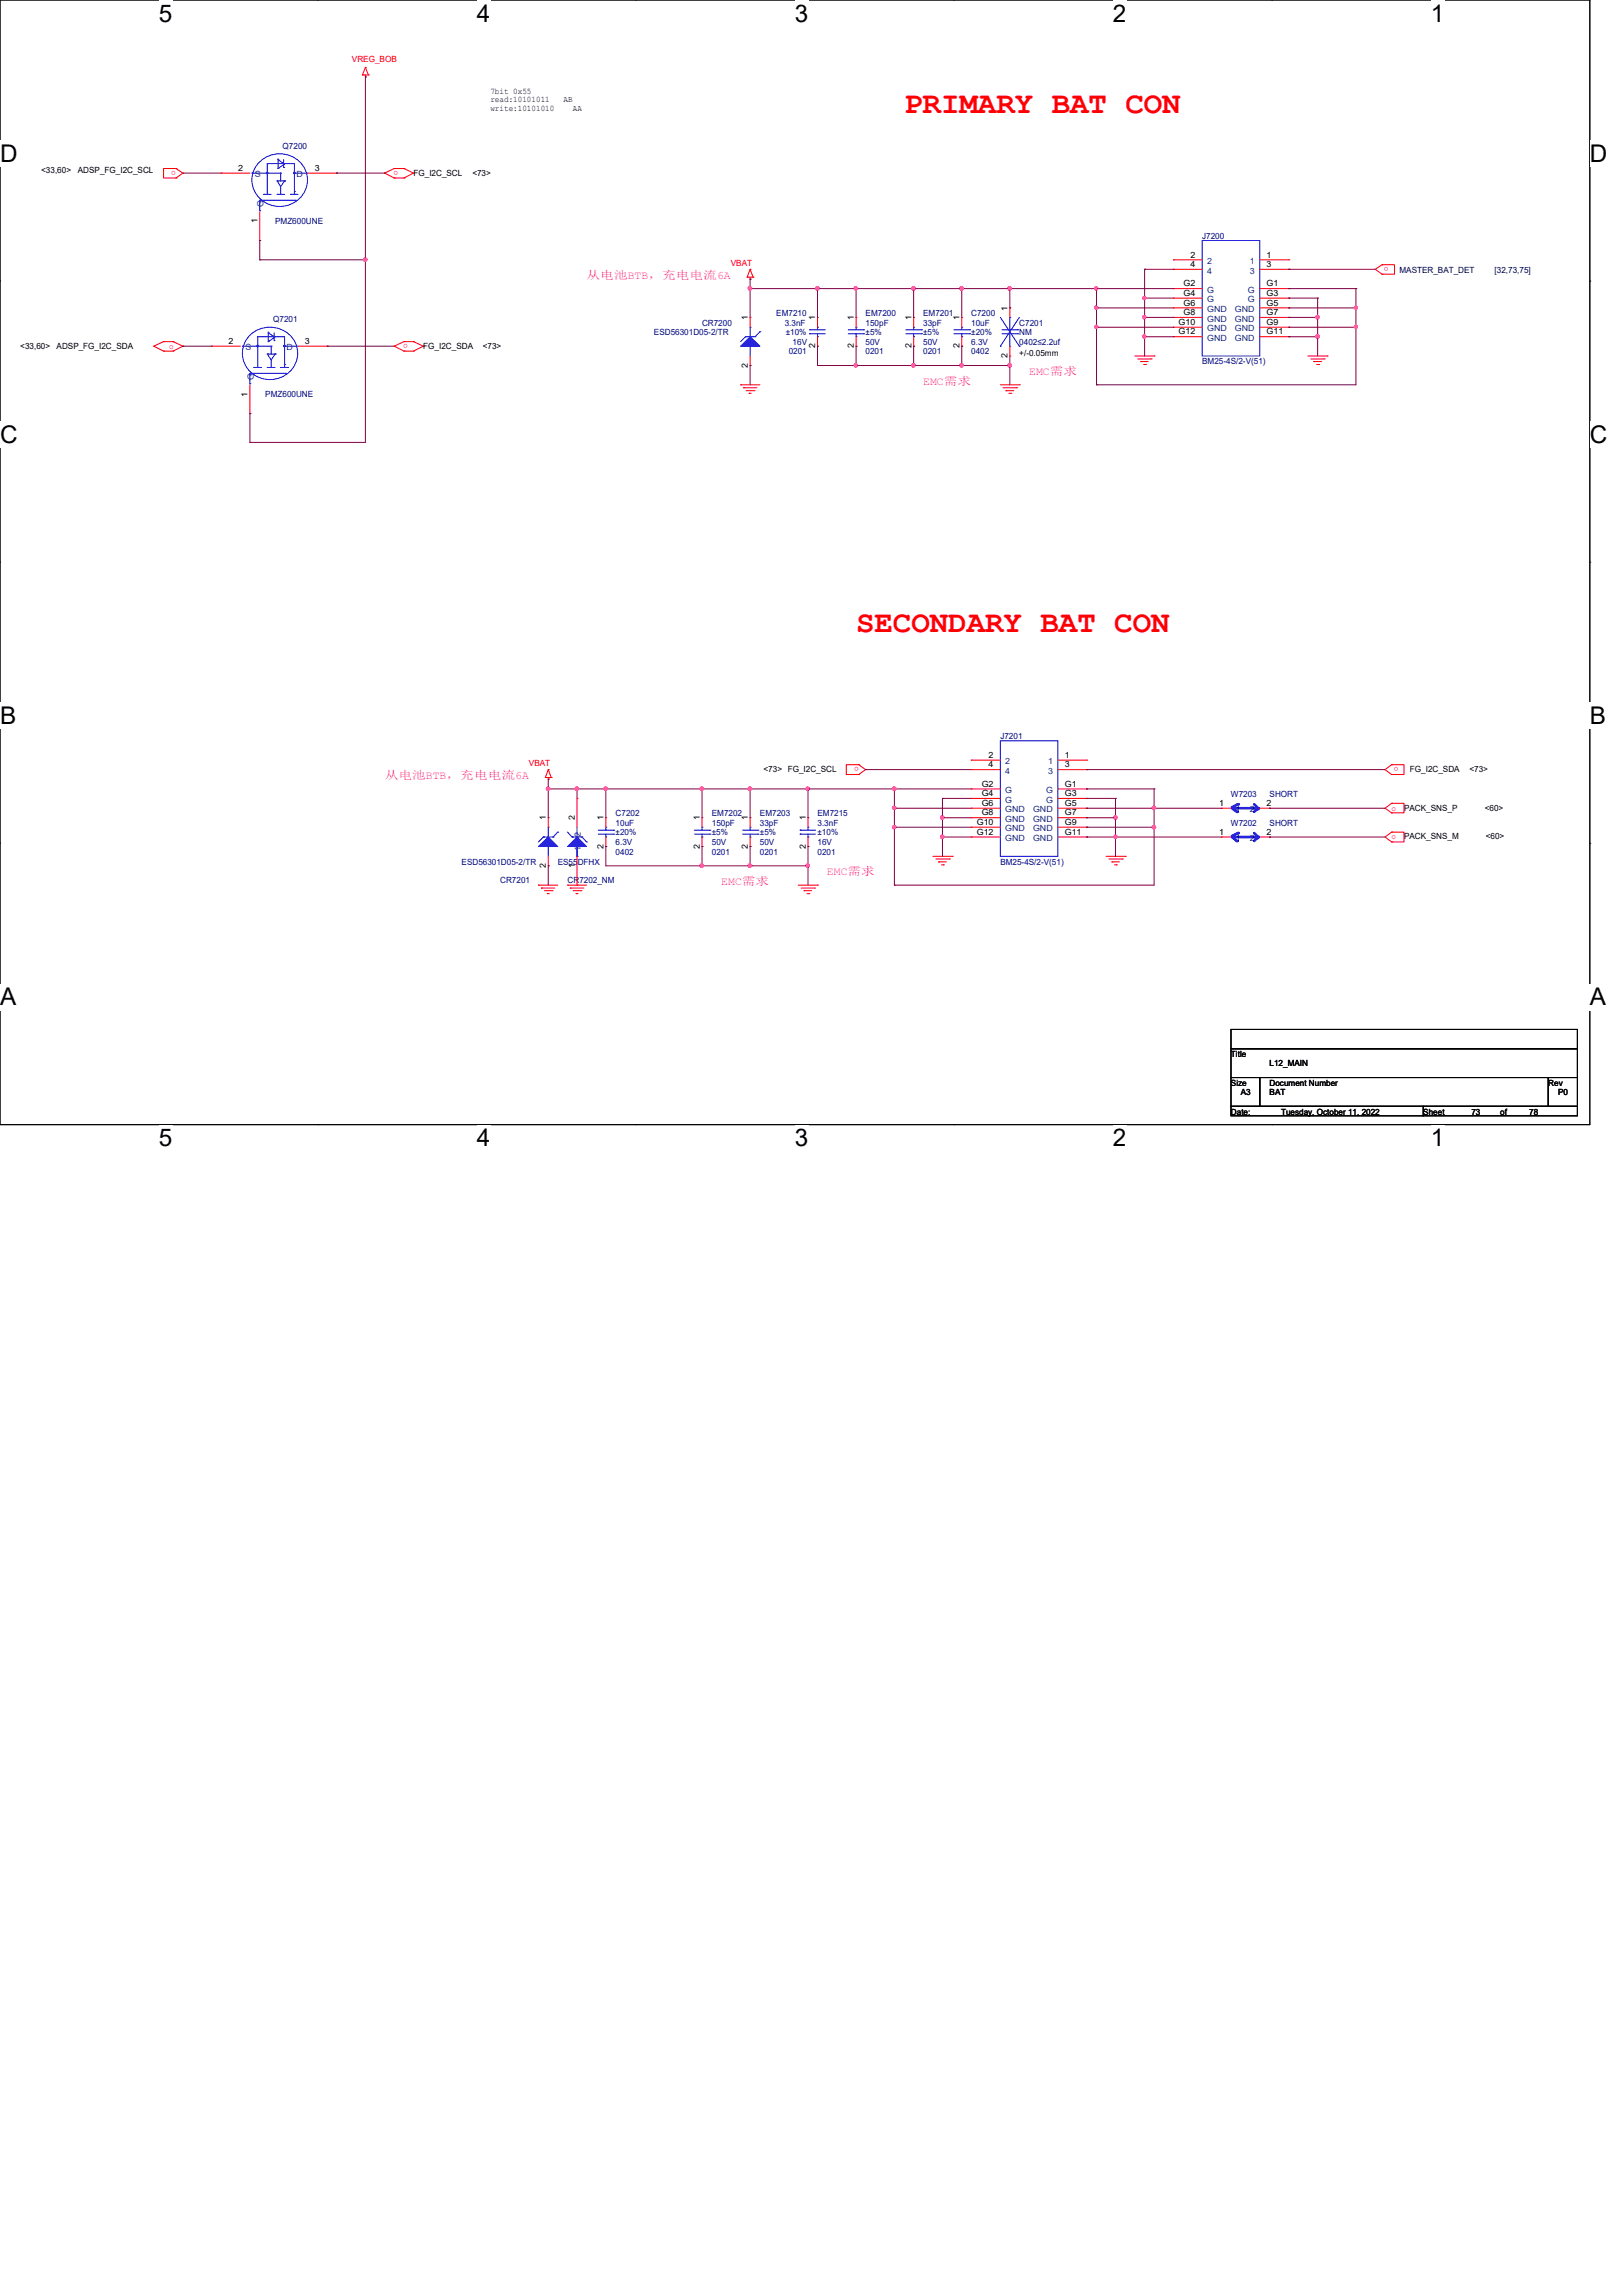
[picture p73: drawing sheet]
<svg xmlns="http://www.w3.org/2000/svg" width="210mm" height="297mm" viewBox="0 0 210 297" stroke-linecap="round" stroke-linejoin="round" font-family="sans-serif">
<defs><g id="words">
<g font-size="4" fill="#f00">
<text x="117" y="14.6">PRIMARY BAT CON</text>
<text x="110.8" y="81.7">SECONDARY BAT CON</text>
</g>
<g font-size="3.1">
<text x="20.6" y="2.8">5</text>
<text x="61.7" y="2.8">4</text>
<text x="102.9" y="2.8">3</text>
<text x="144" y="2.8">2</text>
<text x="185.2" y="2.8">1</text>
<text x="0" y="21">D</text>
<text x="205.7" y="21">D</text>
<text x="0" y="57.3">C</text>
<text x="205.7" y="57.3">C</text>
<text x="0" y="93.7">B</text>
<text x="205.7" y="93.7">B</text>
<text x="0" y="130">A</text>
<text x="205.7" y="130">A</text>
<text x="20.6" y="148.3">5</text>
<text x="61.7" y="148.3">4</text>
<text x="102.9" y="148.3">3</text>
<text x="144" y="148.3">2</text>
<text x="185.2" y="148.3">1</text>
</g>
<g font-size="1.5" fill="#f0f">
<text x="75.9" y="36.1">从预主BTB，充预预电6A</text>
<text x="119.5" y="49.8">EMC需需</text>
<text x="133.2" y="48.5">EMC需需</text>
<text x="49.8" y="100.8">从预主BTB，充预预电6A</text>
<text x="107" y="113.2">EMC需需</text>
<text x="93.3" y="114.5">EMC需需</text>
</g>
<g font-size="1.1" fill="#f00">
<text x="45.6" y="8">VREG_BOB</text>
<text x="22.8" y="22.1" transform="rotate(-180 22.8 22.1)">o</text>
<text x="51.5" y="22.1" transform="rotate(-180 51.5 22.1)">o</text>
<text x="94.6" y="34.4">VBAT</text>
<text x="179.7" y="34.5" transform="rotate(-180 179.7 34.5)">o</text>
<text x="21.9" y="45.1">o</text>
<text x="52.8" y="44.5" transform="rotate(-180 52.8 44.5)">o</text>
<text x="68.5" y="99.1">VBAT</text>
<text x="111.1" y="99.3" transform="rotate(-180 111.1 99.3)">o</text>
<text x="181" y="99.3" transform="rotate(-180 181 99.3)">o</text>
<text x="180.1" y="104.9">o</text>
<text x="180.1" y="108.6">o</text>
</g>
<g font-size="1.1">
<text x="63.5" y="12.1">7bit 0x55</text>
<text x="63.5" y="13.3">read:10101011</text>
<text x="63.5" y="14.4">write:10101010</text>
<text x="72.9" y="13.3">AB</text>
<text x="74.1" y="14.4">AA</text>
<text x="5.3" y="22.4">&lt;33,60&gt;</text>
<text x="10.1" y="22.4">ADSP_FG_I2C_SCL</text>
<text x="30.8" y="22.1">2</text>
<text x="40.7" y="22.1">3</text>
<text x="53.5" y="22.7">FG_I2C_SCL</text>
<text x="61.1" y="22.7">&lt;73&gt;</text>
<text x="33.3" y="28.9" transform="rotate(-90 33.3 28.9)">1</text>
<text x="154.1" y="33.3">2</text>
<text x="154.1" y="34.5">4</text>
<text x="163.9" y="33.3">1</text>
<text x="163.9" y="34.5">3</text>
<text x="96.8" y="41.4" transform="rotate(-90 96.8 41.4)">1</text>
<text x="105.5" y="41.4" transform="rotate(-90 105.5 41.4)">1</text>
<text x="110.5" y="41.4" transform="rotate(-90 110.5 41.4)">1</text>
<text x="117.9" y="41.4" transform="rotate(-90 117.9 41.4)">1</text>
<text x="124.2" y="41.4" transform="rotate(-90 124.2 41.4)">1</text>
<text x="130.4" y="40.2" transform="rotate(-90 130.4 40.2)">1</text>
<text x="153.2" y="37">G2</text>
<text x="153.2" y="38.3">G4</text>
<text x="153.2" y="39.5">G6</text>
<text x="153.2" y="40.8">G8</text>
<text x="163.9" y="39.5">G5</text>
<text x="163.9" y="40.8">G7</text>
<text x="163.9" y="37">G1</text>
<text x="163.9" y="38.3">G3</text>
<text x="2.6" y="45.1">&lt;33,60&gt;</text>
<text x="7.3" y="45.1">ADSP_FG_I2C_SDA</text>
<text x="29.6" y="44.5">2</text>
<text x="39.5" y="44.5">3</text>
<text x="54.8" y="45.1">FG_I2C_SDA</text>
<text x="62.5" y="45.1">&lt;73&gt;</text>
<text x="96.8" y="47.6" transform="rotate(-90 96.8 47.6)">2</text>
<text x="105.5" y="45.1" transform="rotate(-90 105.5 45.1)">2</text>
<text x="110.5" y="45.1" transform="rotate(-90 110.5 45.1)">2</text>
<text x="117.9" y="45.1" transform="rotate(-90 117.9 45.1)">2</text>
<text x="124.2" y="45.1" transform="rotate(-90 124.2 45.1)">2</text>
<text x="130.4" y="46.3" transform="rotate(-90 130.4 46.3)">2</text>
<text x="131.9" y="46.1">+/-0.05mm</text>
<text x="152.5" y="42">G10</text>
<text x="152.5" y="43.3">G12</text>
<text x="163.9" y="42">G9</text>
<text x="163.9" y="43.3">G11</text>
<text x="32" y="51.3" transform="rotate(-90 32 51.3)">1</text>
<text x="98.8" y="99.9">&lt;73&gt; FG_I2C_SCL</text>
<text x="127" y="101.8">G2</text>
<text x="127.9" y="98">2</text>
<text x="127.9" y="99.3">4</text>
<text x="137.8" y="101.8">G1</text>
<text x="137.8" y="98">1</text>
<text x="137.8" y="99.3">3</text>
<text x="182.5" y="99.9">FG_I2C_SDA</text>
<text x="190.2" y="99.9">&lt;73&gt;</text>
<text x="70.7" y="106.1" transform="rotate(-90 70.7 106.1)">1</text>
<text x="74.4" y="106.1" transform="rotate(-90 74.4 106.1)">2</text>
<text x="78.1" y="106.1" transform="rotate(-90 78.1 106.1)">1</text>
<text x="90.6" y="106.1" transform="rotate(-90 90.6 106.1)">1</text>
<text x="96.8" y="106.1" transform="rotate(-90 96.8 106.1)">1</text>
<text x="104.3" y="106.1" transform="rotate(-90 104.3 106.1)">1</text>
<text x="126.4" y="106.7">G10</text>
<text x="126.4" y="108">G12</text>
<text x="127" y="103">G4</text>
<text x="127" y="104.3">G6</text>
<text x="127" y="105.5">G8</text>
<text x="137.8" y="103">G3</text>
<text x="137.8" y="104.3">G5</text>
<text x="137.8" y="105.5">G7</text>
<text x="137.8" y="106.7">G9</text>
<text x="137.8" y="108">G11</text>
<text x="157.8" y="104.3">1</text>
<text x="157.8" y="108">1</text>
<text x="163.9" y="104.3">2</text>
<text x="163.9" y="108">2</text>
<text x="181.7" y="104.9">PACK_SNS_P</text>
<text x="192.2" y="104.9">&lt;60&gt;</text>
<text x="70.7" y="112.3" transform="rotate(-90 70.7 112.3)">2</text>
<text x="74.4" y="112.3" transform="rotate(-90 74.4 112.3)">1</text>
<text x="78.1" y="109.8" transform="rotate(-90 78.1 109.8)">2</text>
<text x="90.6" y="109.8" transform="rotate(-90 90.6 109.8)">2</text>
<text x="96.8" y="109.8" transform="rotate(-90 96.8 109.8)">2</text>
<text x="104.3" y="109.8" transform="rotate(-90 104.3 109.8)">2</text>
<text x="181.7" y="108.6">PACK_SNS_M</text>
<text x="192.3" y="108.6">&lt;60&gt;</text>
<text x="159.3" y="136.7">Title</text>
<text x="164.3" y="138">L12_MAIN</text>
<text x="159.3" y="140.5">Size</text>
<text x="160.6" y="141.7">A3</text>
<text x="164.3" y="140.5">Document Number</text>
<text x="164.3" y="141.7">BAT</text>
<text x="200.4" y="140.5">Rev</text>
<text x="201.6" y="141.7">P0</text>
<text x="159.3" y="144.2">Date:</text>
<text x="165.8" y="144.2">Tuesday, October 11, 2022</text>
<text x="184.2" y="144.2">Sheet</text>
<text x="190.4" y="144.2">73</text>
<text x="194.1" y="144.2">of</text>
<text x="197.9" y="144.2">78</text>
</g>
<g font-size="1.1" fill="#004080">
<text x="33" y="22.9">S</text>
<text x="38.4" y="22.9">D</text>
<text x="34.1" y="26.8" transform="rotate(-90 34.1 26.8)">G</text>
<text x="156.2" y="34.2">2</text>
<text x="156.2" y="35.4">4</text>
<text x="161.8" y="34.2">1</text>
<text x="161.8" y="35.4">3</text>
<text x="156.2" y="37.9">G</text>
<text x="156.2" y="39.1">G</text>
<text x="156.2" y="40.4">GND</text>
<text x="156.2" y="41.6">GND</text>
<text x="159.8" y="40.4">GND</text>
<text x="159.8" y="41.6">GND</text>
<text x="161.5" y="37.9">G</text>
<text x="161.5" y="39.1">G</text>
<text x="31.7" y="45.3">S</text>
<text x="37.1" y="45.3">D</text>
<text x="156.2" y="42.9">GND</text>
<text x="156.2" y="44.1">GND</text>
<text x="159.8" y="42.9">GND</text>
<text x="159.8" y="44.1">GND</text>
<text x="32.9" y="49.1" transform="rotate(-90 32.9 49.1)">G</text>
<text x="130.1" y="98.9">2</text>
<text x="130.1" y="100.1">4</text>
<text x="135.6" y="98.9">1</text>
<text x="135.6" y="100.1">3</text>
<text x="130.1" y="102.6">G</text>
<text x="130.1" y="103.8">G</text>
<text x="130.1" y="105.1">GND</text>
<text x="130.1" y="106.3">GND</text>
<text x="130.1" y="107.6">GND</text>
<text x="133.7" y="105.1">GND</text>
<text x="133.7" y="106.3">GND</text>
<text x="133.7" y="107.6">GND</text>
<text x="135.4" y="102.6">G</text>
<text x="135.4" y="103.8">G</text>
<text x="159.9" y="105.1">1</text>
<text x="161.8" y="105.1">2</text>
<text x="75.2" y="110.2" transform="rotate(-90 75.2 110.2)">1</text>
<text x="75.2" y="108.3" transform="rotate(-90 75.2 108.3)">2</text>
<text x="130.1" y="108.8">GND</text>
<text x="133.7" y="108.8">GND</text>
<text x="159.9" y="108.8">1</text>
<text x="161.8" y="108.8">2</text>
</g>
<g font-size="1.1" fill="#000080">
<text x="36.6" y="19.2">Q7200</text>
<text x="35.6" y="29">PMZ600UNE</text>
<text x="155.6" y="30.9">J7200</text>
<text x="35.3" y="41.6">Q7201</text>
<text x="100.5" y="40.9">EM7210</text>
<text x="112" y="40.9">EM7200</text>
<text x="119.5" y="40.9">EM7201</text>
<text x="125.7" y="40.9">C7200</text>
<text x="84.6" y="43.4">ESD56301D05-2/TR</text>
<text x="90.8" y="42.1">CR7200</text>
<text x="101.6" y="42.1">3.3nF</text>
<text x="101.7" y="43.4">±10%</text>
<text x="102.1" y="45.8">0201</text>
<text x="102.6" y="44.6">16V</text>
<text x="112" y="42.1">150pF</text>
<text x="112" y="45.8">0201</text>
<text x="112" y="44.6">50V</text>
<text x="112" y="43.4">±5%</text>
<text x="119.5" y="42.1">33pF</text>
<text x="119.5" y="45.8">0201</text>
<text x="119.5" y="44.6">50V</text>
<text x="119.5" y="43.4">±5%</text>
<text x="125.7" y="42.1">10uF</text>
<text x="125.7" y="45.8">0402</text>
<text x="125.7" y="44.6">6.3V</text>
<text x="125.7" y="43.4">±20%</text>
<text x="131.9" y="42.1">C7201</text>
<text x="131.9" y="43.4">NM</text>
<text x="131.9" y="44.6">0402≤2.2uf</text>
<text x="155.6" y="47.1">BM25-4S/2-V(51)</text>
<text x="34.3" y="51.4">PMZ600UNE</text>
<text x="129.5" y="95.6">J7201</text>
<text x="79.7" y="105.6">C7202</text>
<text x="79.7" y="106.8">10uF</text>
<text x="92.1" y="105.6">EM7202</text>
<text x="92.1" y="106.8">150pF</text>
<text x="98.3" y="105.6">EM7203</text>
<text x="98.3" y="106.8">33pF</text>
<text x="105.8" y="105.6">EM7215</text>
<text x="105.8" y="106.8">3.3nF</text>
<text x="159.3" y="103.1">W7203</text>
<text x="159.3" y="106.8">W7202</text>
<text x="164.3" y="103.1">SHORT</text>
<text x="164.3" y="106.8">SHORT</text>
<text x="59.7" y="111.8">ESD56301D05-2/TR</text>
<text x="72.2" y="111.8">ES55DFHX</text>
<text x="79.7" y="110.6">0402</text>
<text x="79.7" y="109.3">6.3V</text>
<text x="79.7" y="108.1">±20%</text>
<text x="92.1" y="110.6">0201</text>
<text x="92.1" y="109.3">50V</text>
<text x="92.1" y="108.1">±5%</text>
<text x="98.3" y="110.6">0201</text>
<text x="98.3" y="109.3">50V</text>
<text x="98.3" y="108.1">±5%</text>
<text x="105.8" y="110.6">0201</text>
<text x="105.8" y="109.3">16V</text>
<text x="105.8" y="108.1">±10%</text>
<text x="129.5" y="111.8">BM25-4S/2-V(51)</text>
<text x="64.7" y="114.3">CR7201</text>
<text x="73.4" y="114.3">CR7202_NM</text>
</g>
<g font-size="1.1" fill="#000040">
<text x="181.1" y="35.3">MASTER_BAT_DET</text>
<text x="193.4" y="35.3">[32,73,75]</text>
</g>
</g></defs>
<path d="M0 0h205.7v145.5h-205.7z" fill="none" stroke="#000" stroke-width=".13"/>
<g fill="#fff">
<path d="M20.6 0h1.7v3.5h-1.7z"/>
<path d="M20.6 145.5h1.7v3.5h-1.7z"/>
</g>
<path d="M41.1 0h.1M41.1 145.5h.1" fill="none" stroke="#000" stroke-width=".13"/>
<g fill="#fff">
<path d="M61.7 0h1.8v3.5h-1.8z"/>
<path d="M61.7 145.5h1.8v3.5h-1.8z"/>
</g>
<path d="M82.3 0h.1M82.3 145.5h.1" fill="none" stroke="#000" stroke-width=".13"/>
<g fill="#fff">
<path d="M102.9 0h1.7v3.5h-1.7z"/>
<path d="M102.9 145.5h1.7v3.5h-1.7z"/>
</g>
<path d="M123.4 0h.1M123.4 145.5h.1" fill="none" stroke="#000" stroke-width=".13"/>
<g fill="#fff">
<path d="M144 0h1.8v3.5h-1.8z"/>
<path d="M144 145.5h1.8v3.5h-1.8z"/>
</g>
<path d="M164.6 0h.1M164.6 145.5h.1" fill="none" stroke="#000" stroke-width=".13"/>
<g fill="#fff">
<path d="M185.2 0h1.7v3.5h-1.7z"/>
<path d="M185.2 145.5h1.7v3.5h-1.7z"/>
<path d="M0 18.2h2.2v3.4h-2.2z"/>
<path d="M205.7 18.2h2.3v3.4h-2.3z"/>
<path d="M0 54.5h2.2v3.5h-2.2z"/>
<path d="M205.7 54.5h2.3v3.5h-2.3z"/>
</g>
<path d="M0 36.4h.1M205.7 36.4h.1" fill="none" stroke="#000" stroke-width=".13"/>
<g fill="#fff">
<path d="M0 90.9h2.1v3.5h-2.1z"/>
<path d="M205.7 90.9h2.1v3.5h-2.1z"/>
</g>
<path d="M0 72.7h.1M205.7 72.7h.1" fill="none" stroke="#000" stroke-width=".13"/>
<g fill="#fff">
<path d="M0 127.3h2.1v3.4h-2.1z"/>
<path d="M205.7 127.3h2.1v3.4h-2.1z"/>
</g>
<path d="M0 109.1h.1M205.7 109.1h.1M159.3 133.2h44.8v2.5h-44.8zM159.3 135.7h44.8v3.7h-44.8zM159.3 139.4h3.7v3.7h-3.7zM163 139.4h37.4v3.7h-37.4zM200.4 139.4h3.7v3.7h-3.7zM159.3 143.1h24.9v1.3h-24.9zM184.2 143.1h19.9v1.3h-19.9z" fill="none" stroke="#000" stroke-width=".13"/>
<g fill="none" stroke="#f00" stroke-width=".13">
<path d="M46.9 9.7h.1M46.9 9.7h.8M47.3 8.7l-.4 1M47.3 9.9h.1M47.3 8.7h.1M47.3 9.7v.2M47.3 8.7l.4 1M47.7 9.7h.1M22.8 23h.1M22.8 21.8h.1M22.8 21.8h-1.6v1.2h1.6M22.8 21.8l.9 .6-.9 .6"/>
<path d="M49.8 22.4h.1M49.8 22.4l1.2 .6M51 23h.1M51 21.8h.1M51 23h1.3M51 21.8l-1.2 .6M51 21.8h1.3M52.3 21.8l1.2 .6M52.3 23h.1M52.3 21.8h.1M53.5 22.4h.1M53.5 22.4l-1.2 .6"/>
<path d="M96.7 35.9h.1M96.7 35.9h.8M97.1 34.8l-.4 1.1M97.1 36.1h.1M97.1 34.8h.1M97.1 35.9v.2M97.1 34.8l.4 1.1M97.5 35.9h.1M130.7 39.8h.1M130.7 39.8v1.3M178.9 34.2l-.9 .6 .9 .7M178.9 35.5h.1"/>
<path d="M178.9 34.2h.1M178.9 34.2h1.6v1.3h-1.6M19.9 44.8h.1M19.9 44.8l1.3 .6M21.2 44.2h1.2M21.2 44.2h.1M21.2 45.4h.1M21.2 44.2l-1.3 .6M21.2 45.4h1.2M22.4 44.2h.1M22.4 45.4h.1M22.4 44.2l1.3 .6"/>
<path d="M23.7 44.8l-1.3 .6M23.7 44.8h.1M51 44.8h.1M51 44.8l1.3 .6M52.3 44.2h1.2M52.3 45.4h.1M52.3 44.2h.1M52.3 45.4h1.2M52.3 44.2l-1.3 .6M53.5 45.4h.1M53.5 44.2h.1M53.5 44.2l1.3 .6"/>
<path d="M54.8 44.8l-1.3 .6M54.8 44.8h.1M95.8 49.8h2.5M95.8 49.8h.1M96.2 50.2h.1M96.2 50.2h1.8M96.6 50.5h1M96.9 50.9h.1M96.9 50.9h.3M97.6 50.5h.1M124.5 41.1h.1M124.5 44.8h.1"/>
<path d="M124.5 41.1v1.2M124.5 43.6v1.2M129.5 49.8h2.4M129.8 50.2h1.8M130.2 50.5h.1M130.2 50.5h1M130.6 50.9h.2M130.7 46.1h.1M130.7 44.8v1.3M130.8 50.9h.1M131.6 50.2h.1M131.9 49.8h.1"/>
<path d="M146.9 46.1h2.5M147.2 46.4h1.8M147.6 46.8h1M147.6 46.8h.1M148 47.2h.3M148.3 47.2h.1M149 46.4h.1M149.4 46.1h.1M169.2 46.1h2.5M169.6 46.4h1.8M170 46.8h.1M170 46.8h1"/>
<path d="M170.4 47.2h.2M170.6 47.2h.1M171.4 46.4h.1M171.7 46.1h.1M71 99.6l-.4 1M71 99.6h.1M71 99.6l.3 1M111.1 98.9l.9 .7-.9 .6M111.1 98.9h.1M111.1 98.9h-1.6v1.3h1.6M125.7 98.3h3.8M125.7 99.6h3.8"/>
<path d="M125.7 98.3h.1M125.7 99.6h.1M136.9 98.3h3.7M136.9 99.6h3.7M140.6 98.3h.1M140.6 99.6h.1M180.1 98.9h.1M180.1 98.9h1.6v1.3h-1.6M180.1 98.9l-.9 .7 .9 .6M69.7 114.5h.1M69.7 114.5h2.5M70.1 114.9h1.7"/>
<path d="M70.1 114.9h.1M70.4 115.2h1.1M70.6 100.6h.1M70.6 100.6h.7M70.8 115.6h.1M70.8 115.6h.3M71 100.8h.1M71 100.6v.2M71.3 100.6h.1M71.5 115.2h.1M73.4 114.5h2.5M73.4 114.5h.1"/>
<path d="M73.8 114.9h.1M73.8 114.9h1.8M74.2 115.2h1M74.5 115.6h.1M74.5 115.6h.3M75.2 115.2h.1M103.3 114.5h2.5M103.7 114.9h1.7M104.1 115.2h.1M104.1 115.2h.9M104.4 115.6h.3M104.6 105.8h.1"/>
<path d="M104.6 109.5h.1M104.6 105.8v1.2M104.6 108.3v1.2M104.7 115.6h.1M105.4 114.9h.1M105.8 114.5h.1M111.1 100.2h.1M120.7 110.8h2.5M121.1 111.1h1.8M121.5 111.5h.1M121.5 111.5h1M121.8 111.9h.3"/>
<path d="M122.1 111.9h.1M122.9 111.1h.1M123.2 110.8h.1M125.7 102.1h3.8M125.7 103.3h3.8M125.7 104.6h3.8M125.7 105.8h3.8M125.7 107h3.8M125.7 108.3h3.8M125.7 102.1h.1M125.7 103.3h.1M125.7 104.6h.1"/>
<path d="M125.7 105.8h.1M125.7 107h.1M125.7 108.3h.1M136.9 102.1h3.7M136.9 103.3h3.7M136.9 104.6h3.7M136.9 105.8h3.7M136.9 107h3.7M136.9 108.3h3.7M140.6 102.1h.1M140.6 103.3h.1M140.6 104.6h.1"/>
<path d="M140.6 105.8h.1M140.6 107h.1M140.6 108.3h.1M143.1 110.8h2.5M143.5 111.1h1.7M143.9 111.5h1M143.9 111.5h.1M144.2 111.9h.3M144.5 111.9h.1M145.2 111.1h.1M145.6 110.8h.1M180.1 107.7h.1"/>
<path d="M180.1 108.9h.1M180.1 107.7h1.6v1.2h-1.6M180.1 103.9h.1M180.1 105.2h.1M180.1 103.9h1.6v1.3h-1.6M180.1 100.2h.1M180.1 107.7l-.9 .6 .9 .6M180.1 103.9l-.9 .7 .9 .6"/>
</g>
<g fill="none" stroke="#00f" stroke-width=".13">
<path d="M31.4 44.8h3.7M31.4 44.8h.1M32.3 48.4h.1M32.3 48.3h.1M32.3 49.7h.1M32.3 48.3v1.4M32.3 48.3h4.7M32.4 43.3a3.6 3.6 0 0 1 3.8-.7 3.6 3.6 0 0 1 2.3 3.1 3.6 3.6 0 0 1-3.6 3.4 3.6 3.6 0 0 1-3.5-3.4 3.3 3.3 0 0 1 1-2.4zM32.9 47.5h.1M32.9 47.5h1M33.4 43.6h3.4v3.9M33.4 47.5h.1"/>
<path d="M33.4 43.6h.1M33.4 43.6v3.9M34.6 45.8l.5 .8M34.6 47.5h1M34.6 47.5h.1M34.6 45.8h.1M34.6 45.8h1M34.7 43.1l.8 .5M34.7 43.1h.1M34.7 44.2h.1M34.7 42.9v1.3M35.1 47.5h.1"/>
<path d="M35.1 44.8h.1M35.1 44.8v1M35.1 46.6v.9M35.5 43.7h.1M35.5 44.1h.1M35.5 43.1v1M35.5 43.7l-.8 .5M35.6 45.8l-.5 .8M35.6 45.8h.1M36.3 47.5h1M36.3 47.5h.1M36.8 47.5h.1"/>
<path d="M36.8 47.2h.1M36.8 44.8h.1M36.8 44.8h1.8M37 48.3h.1M123.4 42.7h2.1M123.4 43.2h2.1M124.5 42.3h.1M124.5 43.6h.1M124.5 42.3v.4M124.5 43.2v.4M125.5 42.7h.1M125.5 43.2h.1"/>
<path d="M129.5 44.8h.1M129.5 41.1l2.4 3.7M129.7 42.7h2M129.7 43.2h2M130.7 41.1h.1M130.7 44.8h.1M130.7 41.1v1.6M130.7 43.2v1.6M131.7 42.7h.1M131.7 43.2h.1M131.9 44.8h.1M131.9 41.1l-2.4 3.7"/>
<path d="M129.5 95.8h7.4v15h-7.4zM103.5 107.4h.1M103.5 107.9h.1M103.5 107.4h2M103.5 107.9h2M104.6 107h.1M104.6 108.3h.1M104.6 107v.4M104.6 107.9v.4"/>
</g>
<path d="M36.7 44.7h.2v.1h-.2z" fill-rule="evenodd" fill="#00f"/>
<path d="M36.7 44.7h.2v.1h-.2z" fill="none" stroke="#00f" stroke-width=".13"/>
<path d="M33.3 44.7h.1v.1h-.1z" fill-rule="evenodd" fill="#00f"/>
<path d="M33.3 44.7h.1v.1h-.1z" fill="none" stroke="#00f" stroke-width=".13"/>
<path d="M27.4 44.8h3.7M27.4 44.8h.1M32.3 53.5h.1M32.3 49.8v3.7M38.6 44.8h3.7M42.3 44.8h.1" fill="none" stroke="#f00" stroke-width=".13"/>
<path d="M69.7 109.5l1.3-1.2 1.2 1.2z" fill="#00f"/>
<g fill="none" stroke="#00f" stroke-width=".13">
<path d="M32.6 22.4h3.7M32.6 22.4h.1M33.6 26h.1M33.6 25.9h.1M33.6 27.3h.1M33.6 25.9v1.4M33.6 25.9h4.6M33.6 20.9a3.6 3.6 0 0 1 3.9-.8 3.6 3.6 0 0 1 2.3 3.2 3.6 3.6 0 0 1-3.9 3.4 3.6 3.6 0 0 1-3.2-4.1l.2-.6 .3-.6zM34.1 25.1h1M34.1 25.1h.1M34.6 21.2h3.5v3.9M34.6 25.1h.1"/>
<path d="M34.6 21.2h.1M34.6 21.2v3.9M35.9 25.1h.9M35.9 23.4l.4 .7M35.9 25.1h.1M35.9 23.4h.1M35.9 23.4h.9M36 20.7h.1M36 21.8h.1M36 20.5v1.3M36 20.7l.7 .5M36.3 25.1h.1"/>
<path d="M36.3 22.4h.1M36.3 22.4v1M36.3 24.1v1M36.7 21.3l-.7 .5M36.7 21.3h.1M36.7 21.7h.1M36.7 20.7v1M36.8 23.4h.1M36.8 23.4l-.5 .7M37.6 25.1h.1M37.6 25.1h1M38.1 22.4h1.7"/>
<path d="M38.1 25.1h.1M38.1 24.8h.1M38.1 22.4h.1M38.2 25.9h.1M155.6 31.1h7.4v15h-7.4zM109.8 42.7h2M109.8 43.2h2M110.8 42.3h.1M110.8 43.6h.1M110.8 42.3v.4M110.8 43.2v.4M111.8 42.7h.1"/>
<path d="M111.8 43.2h.1M69.7 109.5l1.3-1.2 1.2 1.2zM70.3 108.3l-.6 .6M70.3 108.3h.1M70.3 108.3h1.3M71 109.5h.1M71 107h.1M71 107v1.3M71 109.5v1.3M71.6 108.3h.1M72.2 107.7h.1M72.2 107.7l-.6 .6"/>
<path d="M77.4 107.4h2M77.4 107.9h2M78.4 107h.1M78.4 108.3h.1M78.4 107v.4M78.4 107.9v.4M79.4 107.4h.1M79.4 107.9h.1M89.9 107.4h2M89.9 107.9h2M90.8 107h.1M90.8 108.3h.1"/>
<path d="M90.8 107v.4M90.8 107.9v.4M91.9 107.4h.1M91.9 107.9h.1"/>
</g>
<g fill="none" stroke="#f00" stroke-width=".13">
<path d="M151.8 33.6h3.8M151.8 34.8h3.8M151.8 37.3h3.8M151.8 38.6h3.8M151.8 39.8h3.8M151.8 33.6h.1M151.8 34.8h.1M151.8 37.3h.1M151.8 38.6h.1M151.8 39.8h.1M163 33.6h3.8M163 34.8h3.8"/>
<path d="M163 37.3h3.8M163 38.6h3.8M163 39.8h3.8M166.8 33.6h.1M166.8 34.8h.1M166.8 37.3h.1M166.8 38.6h.1M166.8 39.8h.1M110.8 41.1h.1M110.8 44.8h.1M110.8 41.1v1.2M110.8 43.6v1.2"/>
<path d="M151.8 41.1h3.8M151.8 42.3h3.8M151.8 43.6h3.8M151.8 41.1h.1M151.8 42.3h.1M151.8 43.6h.1M163 41.1h3.8M163 42.3h3.8M163 43.6h3.8M166.8 41.1h.1M166.8 42.3h.1M166.8 43.6h.1"/>
<path d="M71 112h.1M71 105.8h.1M71 105.8v1.2M71 110.8v1.2M78.4 105.8h.1M78.4 109.5h.1M78.4 105.8v1.2M78.4 108.3v1.2M90.8 105.8h.1M90.8 109.5h.1M90.8 105.8v1.2M90.8 108.3v1.2"/>
</g>
<path d="M38 22.3h.1v.1h-.1z" fill-rule="evenodd" fill="#00f"/>
<path d="M38 22.3h.1v.1h-.1z" fill="none" stroke="#00f" stroke-width=".13"/>
<path d="M34.5 22.3h.1v.1h-.1z" fill-rule="evenodd" fill="#00f"/>
<g fill="none" stroke="#00f" stroke-width=".13">
<path d="M34.5 22.3h.1v.1h-.1zM104.8 42.7h2M104.8 43.2h2M104.8 42.7h.1M104.8 43.2h.1M105.8 42.3h.1M105.8 43.6h.1M105.8 42.3v.4M105.8 43.2v.4M117.2 42.7h2.1M117.2 43.2h2.1M118.2 42.3h.1"/>
<path d="M118.2 43.6h.1M118.2 42.3v.4M118.2 43.2v.4M119.3 42.7h.1M119.3 43.2h.1M96.1 107.4h2M96.1 107.9h2M97.1 107h.1M97.1 108.3h.1M97.1 107v.4M97.1 107.9v.4M98.1 107.4h.1"/>
<path d="M98.1 107.9h.1"/>
</g>
<g fill="none" stroke="#f00" stroke-width=".13">
<path d="M28.6 22.4h.1M28.6 22.4h3.7M33.6 31.1h.1M33.6 27.4v3.7M39.8 22.4h3.8M43.6 22.4h.1M105.8 41.1h.1M105.8 44.8h.1M105.8 41.1v1.2M105.8 43.6v1.2M118.2 41.1h.1M118.2 44.8h.1"/>
<path d="M118.2 41.1v1.2M118.2 43.6v1.2M97.1 105.8h.1M97.1 109.5h.1M97.1 105.8v1.2M97.1 108.3v1.2"/>
</g>
<path d="M162.7 104.7l-.4 .3" fill="none" stroke="#00f" stroke-width=".34"/>
<circle cx="162.7" cy="104.7" r=".17" fill="#00f"/>
<path d="M162.3 104.1l.5 .5" fill="none" stroke="#00f" stroke-width=".34"/>
<circle cx="162.8" cy="104.6" r=".17" fill="#00f"/>
<path d="M159.7 104.6h2.7" fill="none" stroke="#00f" stroke-width=".34"/>
<circle cx="162.4" cy="104.6" r=".17" fill="#00f"/>
<path d="M159.4 104.6l.7 .4" fill="none" stroke="#00f" stroke-width=".34"/>
<circle cx="160.1" cy="105" r=".17" fill="#00f"/>
<path d="M160.2 104.1l-.8 .3" fill="none" stroke="#00f" stroke-width=".34"/>
<circle cx="160.2" cy="104.1" r=".17" fill="#00f"/>
<path d="M158.1 104.6h.1M158.1 104.6h1.2M163 104.6h1.3M164.3 104.6h.1" fill="none" stroke="#f00" stroke-width=".13"/>
<path d="M74.7 108.3l1.2 1.2h-2.5z" fill="#00f"/>
<path d="M73.4 107.7l.6 .6M74 108.3h.1M74 108.3h1.3M74.7 108.3h.1M74.7 110.8h.1M74.7 107v1.3M74.7 109.5v1.3M74.7 108.3l1.2 1.2h-2.5zM75.3 108.3h.1M75.3 108.3l.6 .6M75.9 108.9h.1" fill="none" stroke="#00f" stroke-width=".13"/>
<path d="M74.7 103.3h.1M74.7 114.5h.1M74.7 103.3v3.7M74.7 110.8v3.7" fill="none" stroke="#f00" stroke-width=".13"/>
<path d="M162.7 108.4l-.4 .4" fill="none" stroke="#00f" stroke-width=".34"/>
<circle cx="162.7" cy="108.4" r=".17" fill="#00f"/>
<path d="M162.3 107.8l.5 .5" fill="none" stroke="#00f" stroke-width=".34"/>
<circle cx="162.8" cy="108.3" r=".17" fill="#00f"/>
<path d="M159.7 108.3h2.7" fill="none" stroke="#00f" stroke-width=".34"/>
<circle cx="162.4" cy="108.3" r=".17" fill="#00f"/>
<path d="M159.4 108.3l.7 .5" fill="none" stroke="#00f" stroke-width=".34"/>
<circle cx="160.1" cy="108.8" r=".17" fill="#00f"/>
<path d="M160.2 107.8l-.8 .4" fill="none" stroke="#00f" stroke-width=".34"/>
<circle cx="160.2" cy="107.8" r=".17" fill="#00f"/>
<path d="M158.1 108.3h.1M158.1 108.3h1.2M163 108.3h1.3M164.3 108.3h.1" fill="none" stroke="#f00" stroke-width=".13"/>
<path d="M97.1 43.6l1.2 1.2h-2.5z" fill="#00f"/>
<path d="M96.5 43.6h.1M96.5 43.6h1.2M96.5 43.6l-.7 .6M97.1 43.6l1.2 1.2h-2.5zM97.1 44.8h.1M97.1 42.3h.1M97.1 42.3v1.3M97.1 44.8v1.3M97.7 43.6h.1M98.3 42.9h.1M98.3 42.9l-.6 .7" fill="none" stroke="#00f" stroke-width=".13"/>
<path d="M97.1 47.3h.1M97.1 41.1h.1M97.1 41.1v1.2M97.1 46.1v1.2" fill="none" stroke="#f00" stroke-width=".13"/>
<path d="M47.3 9.9h.1M47.3 9.9v47.3M23.7 22.4h4.9M23.7 22.4h.1M33.6 33.6h13.7M33.6 31.1h.1M33.6 33.6h.1M33.6 31.1v2.5M43.6 22.4h6.2M43.6 22.4h.1M47.3 33.6h.1" fill="none" stroke="#800040" stroke-width=".13"/>
<path d="M47.1 33.4h.3l.1 .2-.1 .1-.2 .1-.1-.1z" fill-rule="evenodd" fill="#f0f"/>
<path d="M47.1 33.4h.3l.1 .2-.1 .1-.2 .1-.1-.1z" fill="none" stroke="#f0f" stroke-width=".13"/>
<g fill="none" stroke="#800040" stroke-width=".13">
<path d="M23.7 44.8h3.7M23.7 44.8h.1M32.3 57.2h15M32.3 53.5h.1M32.3 57.2h.1M32.3 53.5v3.7M42.3 44.8h8.7M42.3 44.8h.1M112 99.6h.1M112 99.6h13.7M140.6 99.6h.1M140.6 99.6h38.6"/>
<path d="M122 103.3h3.7M122 105.8h3.7M122 103.3h.1M122 105.8h.1M122 103.3v5M140.6 103.3h3.8M140.6 104.6h.1M140.6 103.3h.1M140.6 104.6h8.8M144.4 103.3h.1M144.4 103.3v2.5M164.3 108.3h14.9"/>
<path d="M164.3 104.6h14.9M164.3 108.3h.1M164.3 104.6h.1"/>
</g>
<path d="M121.8 105.6h.3l.1 .1-.1 .2-.2 .1-.1-.1z" fill-rule="evenodd" fill="#f0f"/>
<path d="M121.8 105.6h.3l.1 .1-.1 .2-.2 .1-.1-.1z" fill="none" stroke="#f0f" stroke-width=".13"/>
<path d="M122 108.3h3.7M122 108.3h.1M122 108.3v2.5" fill="none" stroke="#800040" stroke-width=".13"/>
<path d="M121.8 108.1h.3l.1 .1-.1 .2-.2 .1-.1-.1z" fill-rule="evenodd" fill="#f0f"/>
<path d="M121.8 108.1h.3l.1 .1-.1 .2-.2 .1-.1-.1z" fill="none" stroke="#f0f" stroke-width=".13"/>
<path d="M140.6 108.3h3.8M140.6 105.8h3.8M140.6 108.3h.1M140.6 105.8h.1" fill="none" stroke="#800040" stroke-width=".13"/>
<path d="M144.2 105.6h.3l.1 .1-.1 .2-.1 .1-.2-.1z" fill-rule="evenodd" fill="#f0f"/>
<path d="M144.2 105.6h.3l.1 .1-.1 .2-.1 .1-.2-.1z" fill="none" stroke="#f0f" stroke-width=".13"/>
<path d="M71 100.8h.1M71 102.1h.1M71 100.8v5M71 102.1h3.7M74.7 102.1h.1M144.4 105.8h.1M144.4 105.8v2.5" fill="none" stroke="#800040" stroke-width=".13"/>
<path d="M70.8 101.9h.3l.1 .1-.1 .2-.2 .1-.1-.1z" fill-rule="evenodd" fill="#f0f"/>
<path d="M70.8 101.9h.3l.1 .1-.1 .2-.2 .1-.1-.1z" fill="none" stroke="#f0f" stroke-width=".13"/>
<path d="M78.4 102.1h.1M78.4 102.1v3.7M78.4 102.1h12.4M90.8 102.1h.1" fill="none" stroke="#800040" stroke-width=".13"/>
<path d="M90.7 101.9h.3l.1 .1-.1 .2-.2 .1-.1-.1z" fill-rule="evenodd" fill="#f0f"/>
<path d="M90.7 101.9h.3l.1 .1-.1 .2-.2 .1-.1-.1z" fill="none" stroke="#f0f" stroke-width=".13"/>
<g fill="none" stroke="#800040" stroke-width=".13">
<path d="M71 112h.1M71 112v2.5M78.4 109.5h.1M78.4 109.5v2.5h12.4M90.8 102.1h.1M90.8 109.5h.1M90.8 112h.1M90.8 102.1v3.7M90.8 109.5v2.5M90.8 102.1h6.3M97.1 102.1h.1M97.1 109.5h.1"/>
<path d="M97.1 102.1v3.7M97.1 109.5v2.5"/>
</g>
<path d="M90.7 111.8h.3l.1 .2-.1 .1-.2 .1-.1-.1z" fill-rule="evenodd" fill="#f0f"/>
<path d="M90.7 111.8h.3l.1 .2-.1 .1-.2 .1-.1-.1z" fill="none" stroke="#f0f" stroke-width=".13"/>
<path d="M90.8 112h.1M90.8 112h6.3M97.1 102.1h7.5M97.1 102.1h.1" fill="none" stroke="#800040" stroke-width=".13"/>
<path d="M104.4 101.9h.3v.1v.2l-.2 .1-.1-.1z" fill-rule="evenodd" fill="#f0f"/>
<path d="M104.4 101.9h.3v.1v.2l-.2 .1-.1-.1z" fill="none" stroke="#f0f" stroke-width=".13"/>
<path d="M96.9 101.9h.3l.1 .1-.1 .2-.2 .1-.1-.1z" fill-rule="evenodd" fill="#f0f"/>
<path d="M96.9 101.9h.3l.1 .1-.1 .2-.2 .1-.1-.1z" fill="none" stroke="#f0f" stroke-width=".13"/>
<path d="M115.7 104.6h.1M115.7 114.5h.1M115.7 104.6v2.4M115.7 114.5h33.7M115.7 104.6h10M140.6 102.1h.1M140.6 102.1h8.8M149.4 102.1h.1M149.4 104.6h.1M149.4 102.1v4.9" fill="none" stroke="#800040" stroke-width=".13"/>
<path d="M115.5 104.4h.4l.1 .1-.1 .2h-.2h-.2z" fill-rule="evenodd" fill="#f0f"/>
<path d="M115.5 104.4h.4l.1 .1-.1 .2h-.2h-.2z" fill="none" stroke="#f0f" stroke-width=".13"/>
<path d="M104.6 102.1h21.1M104.6 102.1h.1M104.6 109.5h.1M104.6 102.1v3.7M104.6 109.5v2.5M115.7 102.1h.1M115.7 102.1v2.5" fill="none" stroke="#800040" stroke-width=".13"/>
<path d="M115.5 101.9h.4l.1 .1-.1 .2-.2 .1-.2-.1z" fill-rule="evenodd" fill="#f0f"/>
<path d="M115.5 101.9h.4l.1 .1-.1 .2-.2 .1-.2-.1z" fill="none" stroke="#f0f" stroke-width=".13"/>
<path d="M115.7 107h.1M115.7 107v7.5M115.7 107h10" fill="none" stroke="#800040" stroke-width=".13"/>
<path d="M115.5 106.9h.4l.1 .1-.1 .2h-.2h-.2z" fill-rule="evenodd" fill="#f0f"/>
<path d="M115.5 106.9h.4l.1 .1-.1 .2h-.2h-.2z" fill="none" stroke="#f0f" stroke-width=".13"/>
<path d="M140.6 107h.1M140.6 107h8.8M149.4 107h.1M149.4 107v7.5" fill="none" stroke="#800040" stroke-width=".13"/>
<path d="M149.2 106.9h.3l.1 .1-.1 .2h-.2h-.1z" fill-rule="evenodd" fill="#f0f"/>
<path d="M149.2 106.9h.3l.1 .1-.1 .2h-.2h-.1z" fill="none" stroke="#f0f" stroke-width=".13"/>
<path d="M97.1 112h7.5M97.1 112h.1" fill="none" stroke="#800040" stroke-width=".13"/>
<path d="M104.4 111.8h.3v.2v.1l-.2 .1-.1-.1z" fill-rule="evenodd" fill="#f0f"/>
<path d="M104.4 111.8h.3v.2v.1l-.2 .1-.1-.1z" fill="none" stroke="#f0f" stroke-width=".13"/>
<path d="M96.9 111.8h.3l.1 .2-.1 .1-.2 .1-.1-.1z" fill-rule="evenodd" fill="#f0f"/>
<path d="M96.9 111.8h.3l.1 .2-.1 .1-.2 .1-.1-.1z" fill="none" stroke="#f0f" stroke-width=".13"/>
<path d="M104.6 112h.1M104.6 112v2.5M144.4 108.3h.1M144.4 108.3v2.5M144.4 108.3h13.7" fill="none" stroke="#800040" stroke-width=".13"/>
<path d="M144.2 108.1h.3l.1 .1-.1 .2-.1 .1-.2-.1z" fill-rule="evenodd" fill="#f0f"/>
<path d="M144.2 108.1h.3l.1 .1-.1 .2-.1 .1-.2-.1z" fill="none" stroke="#f0f" stroke-width=".13"/>
<path d="M149.4 104.6h.1M149.4 104.6h8.7" fill="none" stroke="#800040" stroke-width=".13"/>
<path d="M149.2 104.4h.3l.1 .1-.1 .2h-.2h-.1z" fill-rule="evenodd" fill="#f0f"/>
<path d="M149.2 104.4h.3l.1 .1-.1 .2h-.2h-.1z" fill="none" stroke="#f0f" stroke-width=".13"/>
<path d="M97.1 36.1h.1M97.1 37.3h.1M97.1 36.1v5M97.1 37.3h8.7" fill="none" stroke="#800040" stroke-width=".13"/>
<path d="M105.6 37.1h.3l.1 .2-.1 .2h-.2h-.1z" fill-rule="evenodd" fill="#f0f"/>
<path d="M105.6 37.1h.3l.1 .2-.1 .2h-.2h-.1z" fill="none" stroke="#f0f" stroke-width=".13"/>
<path d="M96.9 37.1h.3l.1 .2-.1 .2h-.2h-.1z" fill-rule="evenodd" fill="#f0f"/>
<path d="M96.9 37.1h.3l.1 .2-.1 .2h-.2h-.1z" fill="none" stroke="#f0f" stroke-width=".13"/>
<path d="M105.8 37.3h12.4M105.8 37.3h.1M105.8 37.3v3.8M110.8 37.3h.1M110.8 37.3v3.8" fill="none" stroke="#800040" stroke-width=".13"/>
<path d="M118 37.1h.4v.2v.2h-.2h-.2z" fill-rule="evenodd" fill="#f0f"/>
<path d="M118 37.1h.4v.2v.2h-.2h-.2z" fill="none" stroke="#f0f" stroke-width=".13"/>
<path d="M110.6 37.1h.3l.1 .2-.1 .2h-.2h-.1z" fill-rule="evenodd" fill="#f0f"/>
<path d="M110.6 37.1h.3l.1 .2-.1 .2h-.2h-.1z" fill="none" stroke="#f0f" stroke-width=".13"/>
<path d="M118.2 37.3h12.5M118.2 37.3h.1M118.2 37.3v3.8M124.5 37.3h.1M124.5 37.3v3.8" fill="none" stroke="#800040" stroke-width=".13"/>
<path d="M130.5 37.1h.3l.1 .2-.1 .2h-.2h-.1z" fill-rule="evenodd" fill="#f0f"/>
<path d="M130.5 37.1h.3l.1 .2-.1 .2h-.2h-.1z" fill="none" stroke="#f0f" stroke-width=".13"/>
<path d="M124.3 37.1h.3l.1 .2-.1 .2h-.2h-.1z" fill-rule="evenodd" fill="#f0f"/>
<path d="M124.3 37.1h.3l.1 .2-.1 .2h-.2h-.1z" fill="none" stroke="#f0f" stroke-width=".13"/>
<path d="M130.7 37.3h11.2M130.7 37.3h.1" fill="none" stroke="#800040" stroke-width=".13"/>
<path d="M141.7 37.1h.3l.1 .2-.1 .2h-.1h-.2z" fill-rule="evenodd" fill="#f0f"/>
<path d="M141.7 37.1h.3l.1 .2-.1 .2h-.1h-.2z" fill="none" stroke="#f0f" stroke-width=".13"/>
<path d="M130.7 39.8h.1M130.7 37.3v2.5M141.9 37.3h.1M141.9 37.3v2.5M141.9 37.3h9.9M148.1 38.6h.1M148.1 38.6v2.5M166.8 37.3h.1M166.8 37.3h8.7M175.5 37.3h.1M175.5 37.3v2.5" fill="none" stroke="#800040" stroke-width=".13"/>
<path d="M147.9 40.9h.3l.1 .1-.1 .2-.1 .1-.2-.1z" fill-rule="evenodd" fill="#f0f"/>
<path d="M147.9 40.9h.3l.1 .1-.1 .2-.1 .1-.2-.1z" fill="none" stroke="#f0f" stroke-width=".13"/>
<path d="M141.9 39.8h.1M141.9 39.8v2.5M148.1 38.6h3.7M148.1 38.6h.1M166.8 38.6h3.7M166.8 38.6h.1M170.5 38.6h.1M170.5 38.6v2.5" fill="none" stroke="#800040" stroke-width=".13"/>
<path d="M141.7 39.6h.3l.1 .2-.1 .2h-.1h-.2z" fill-rule="evenodd" fill="#f0f"/>
<path d="M141.7 39.6h.3l.1 .2-.1 .2h-.1h-.2z" fill="none" stroke="#f0f" stroke-width=".13"/>
<path d="M141.9 39.8h.1M141.9 39.8h9.9M166.8 39.8h.1M166.8 39.8h8.7" fill="none" stroke="#800040" stroke-width=".13"/>
<path d="M175.3 39.6h.3l.1 .2-.1 .2h-.1h-.2z" fill-rule="evenodd" fill="#f0f"/>
<path d="M175.3 39.6h.3l.1 .2-.1 .2h-.1h-.2z" fill="none" stroke="#f0f" stroke-width=".13"/>
<path d="M175.5 39.8h.1M175.5 39.8v2.5M148.1 41.1h3.7M148.1 41.1h.1M148.1 41.1v2.5M166.8 41.1h3.7M166.8 41.1h.1" fill="none" stroke="#800040" stroke-width=".13"/>
<path d="M170.3 40.9h.4v.1v.2l-.2 .1-.2-.1z" fill-rule="evenodd" fill="#f0f"/>
<path d="M170.3 40.9h.4v.1v.2l-.2 .1-.2-.1z" fill="none" stroke="#f0f" stroke-width=".13"/>
<path d="M141.9 42.3h.1M141.9 42.3v7.5M170.5 41.1h.1M170.5 41.1v2.5" fill="none" stroke="#800040" stroke-width=".13"/>
<path d="M141.7 42.1h.3l.1 .2-.1 .1-.1 .1-.2-.1z" fill-rule="evenodd" fill="#f0f"/>
<path d="M141.7 42.1h.3l.1 .2-.1 .1-.1 .1-.2-.1z" fill="none" stroke="#f0f" stroke-width=".13"/>
<path d="M141.9 42.3h.1M141.9 42.3h9.9M166.8 42.3h.1M166.8 42.3h8.7" fill="none" stroke="#800040" stroke-width=".13"/>
<path d="M175.3 42.1h.3l.1 .2-.1 .1-.1 .1-.2-.1z" fill-rule="evenodd" fill="#f0f"/>
<path d="M175.3 42.1h.3l.1 .2-.1 .1-.1 .1-.2-.1z" fill="none" stroke="#f0f" stroke-width=".13"/>
<path d="M148.1 43.6h3.7M148.1 43.6h.1M148.1 43.6v2.5M175.5 42.3h.1M175.5 42.3v7.5" fill="none" stroke="#800040" stroke-width=".13"/>
<path d="M147.9 43.4h.3l.1 .1-.1 .2-.1 .1-.2-.1z" fill-rule="evenodd" fill="#f0f"/>
<path d="M147.9 43.4h.3l.1 .1-.1 .2-.1 .1-.2-.1z" fill="none" stroke="#f0f" stroke-width=".13"/>
<path d="M166.8 43.6h3.7M166.8 43.6h.1" fill="none" stroke="#800040" stroke-width=".13"/>
<path d="M170.3 43.4h.4v.1v.2l-.2 .1-.2-.1z" fill-rule="evenodd" fill="#f0f"/>
<path d="M170.3 43.4h.4v.1v.2l-.2 .1-.2-.1z" fill="none" stroke="#f0f" stroke-width=".13"/>
<path d="M105.8 44.8h.1M105.8 44.8v2.5M110.8 44.8h.1M110.8 44.8v2.5M170.5 43.6h.1M170.5 43.6v2.5" fill="none" stroke="#800040" stroke-width=".13"/>
<path d="M110.6 47.1h.3l.1 .1-.1 .2-.2 .1-.1-.1z" fill-rule="evenodd" fill="#f0f"/>
<path d="M110.6 47.1h.3l.1 .1-.1 .2-.2 .1-.1-.1z" fill="none" stroke="#f0f" stroke-width=".13"/>
<path d="M97.1 47.3h.1M97.1 47.3v2.5M105.8 47.3h.1M110.8 47.3h.1M118.2 44.8h.1M118.2 44.8v2.5h-12.4M124.5 44.8h.1M124.5 44.8v2.5" fill="none" stroke="#800040" stroke-width=".13"/>
<path d="M118 47.1h.4v.1v.2l-.2 .1-.2-.1z" fill-rule="evenodd" fill="#f0f"/>
<path d="M118 47.1h.4v.1v.2l-.2 .1-.2-.1z" fill="none" stroke="#f0f" stroke-width=".13"/>
<path d="M118.2 47.3h12.5M118.2 47.3h.1M124.5 47.3h.1" fill="none" stroke="#800040" stroke-width=".13"/>
<path d="M130.5 47.1h.3l.1 .1-.1 .2-.2 .1-.1-.1z" fill-rule="evenodd" fill="#f0f"/>
<path d="M130.5 47.1h.3l.1 .1-.1 .2-.2 .1-.1-.1z" fill="none" stroke="#f0f" stroke-width=".13"/>
<path d="M124.3 47.1h.3l.1 .1-.1 .2-.2 .1-.1-.1z" fill-rule="evenodd" fill="#f0f"/>
<path d="M124.3 47.1h.3l.1 .1-.1 .2-.2 .1-.1-.1z" fill="none" stroke="#f0f" stroke-width=".13"/>
<path d="M148.1 34.8h3.7M148.1 34.8h.1M148.1 34.8v3.8M166.8 34.8h11.2M166.8 34.8h.1M130.7 47.3h.1M130.7 47.3v2.5M141.9 49.8h.1M141.9 49.8h33.6" fill="none" stroke="#800040" stroke-width=".13"/>
<path d="M147.9 38.4h.3l.1 .2-.1 .1-.1 .1-.2-.1z" fill-rule="evenodd" fill="#f0f"/>
<path d="M147.9 38.4h.3l.1 .2-.1 .1-.1 .1-.2-.1z" fill="none" stroke="#f0f" stroke-width=".13"/>
<path d="M74.7 102.1h.1M74.7 102.1v1.2M74.7 102.1h3.7M78.4 102.1h.1" fill="none" stroke="#800040" stroke-width=".13"/>
<path d="M74.5 101.9h.3l.1 .1-.1 .2-.2 .1-.1-.1z" fill-rule="evenodd" fill="#f0f"/>
<path d="M74.5 101.9h.3l.1 .1-.1 .2-.2 .1-.1-.1z" fill="none" stroke="#f0f" stroke-width=".13"/>
<path d="M78.2 101.9h.3l.1 .1-.1 .2-.1 .1-.2-.1z" fill-rule="evenodd" fill="#f0f"/>
<path d="M78.2 101.9h.3l.1 .1-.1 .2-.1 .1-.2-.1z" fill="none" stroke="#f0f" stroke-width=".13"/>
<path d="M130.7 47.3h.1M130.7 46.1v1.2" fill="none" stroke="#800040" stroke-width=".13"/>
<path d="M47.1 33.4h.3l.1 .2-.1 .1-.2 .1-.1-.1z" fill-rule="evenodd" fill="#f0f"/>
<path d="M47.1 33.4h.3l.1 .2-.1 .1-.2 .1-.1-.1z" fill="none" stroke="#f0f" stroke-width=".13"/>
<path d="M121.8 105.6h.3l.1 .1-.1 .2-.2 .1-.1-.1z" fill-rule="evenodd" fill="#f0f"/>
<path d="M121.8 105.6h.3l.1 .1-.1 .2-.2 .1-.1-.1z" fill="none" stroke="#f0f" stroke-width=".13"/>
<path d="M121.8 108.1h.3l.1 .1-.1 .2-.2 .1-.1-.1z" fill-rule="evenodd" fill="#f0f"/>
<path d="M121.8 108.1h.3l.1 .1-.1 .2-.2 .1-.1-.1z" fill="none" stroke="#f0f" stroke-width=".13"/>
<path d="M144.2 105.6h.3l.1 .1-.1 .2-.1 .1-.2-.1z" fill-rule="evenodd" fill="#f0f"/>
<path d="M144.2 105.6h.3l.1 .1-.1 .2-.1 .1-.2-.1z" fill="none" stroke="#f0f" stroke-width=".13"/>
<path d="M70.8 101.9h.3l.1 .1-.1 .2-.2 .1-.1-.1z" fill-rule="evenodd" fill="#f0f"/>
<path d="M70.8 101.9h.3l.1 .1-.1 .2-.2 .1-.1-.1z" fill="none" stroke="#f0f" stroke-width=".13"/>
<path d="M90.7 101.9h.3l.1 .1-.1 .2-.2 .1-.1-.1z" fill-rule="evenodd" fill="#f0f"/>
<path d="M90.7 101.9h.3l.1 .1-.1 .2-.2 .1-.1-.1z" fill="none" stroke="#f0f" stroke-width=".13"/>
<path d="M90.7 111.8h.3l.1 .2-.1 .1-.2 .1-.1-.1z" fill-rule="evenodd" fill="#f0f"/>
<path d="M90.7 111.8h.3l.1 .2-.1 .1-.2 .1-.1-.1z" fill="none" stroke="#f0f" stroke-width=".13"/>
<path d="M104.4 101.9h.3v.1v.2l-.2 .1-.1-.1z" fill-rule="evenodd" fill="#f0f"/>
<path d="M104.4 101.9h.3v.1v.2l-.2 .1-.1-.1z" fill="none" stroke="#f0f" stroke-width=".13"/>
<path d="M96.9 101.9h.3l.1 .1-.1 .2-.2 .1-.1-.1z" fill-rule="evenodd" fill="#f0f"/>
<path d="M96.9 101.9h.3l.1 .1-.1 .2-.2 .1-.1-.1z" fill="none" stroke="#f0f" stroke-width=".13"/>
<path d="M115.5 104.4h.4l.1 .1-.1 .2h-.2h-.2z" fill-rule="evenodd" fill="#f0f"/>
<path d="M115.5 104.4h.4l.1 .1-.1 .2h-.2h-.2z" fill="none" stroke="#f0f" stroke-width=".13"/>
<path d="M115.5 101.9h.4l.1 .1-.1 .2-.2 .1-.2-.1z" fill-rule="evenodd" fill="#f0f"/>
<path d="M115.5 101.9h.4l.1 .1-.1 .2-.2 .1-.2-.1z" fill="none" stroke="#f0f" stroke-width=".13"/>
<path d="M115.5 106.9h.4l.1 .1-.1 .2h-.2h-.2z" fill-rule="evenodd" fill="#f0f"/>
<path d="M115.5 106.9h.4l.1 .1-.1 .2h-.2h-.2z" fill="none" stroke="#f0f" stroke-width=".13"/>
<path d="M149.2 106.9h.3l.1 .1-.1 .2h-.2h-.1z" fill-rule="evenodd" fill="#f0f"/>
<path d="M149.2 106.9h.3l.1 .1-.1 .2h-.2h-.1z" fill="none" stroke="#f0f" stroke-width=".13"/>
<path d="M104.4 111.8h.3v.2v.1l-.2 .1-.1-.1z" fill-rule="evenodd" fill="#f0f"/>
<path d="M104.4 111.8h.3v.2v.1l-.2 .1-.1-.1z" fill="none" stroke="#f0f" stroke-width=".13"/>
<path d="M96.9 111.8h.3l.1 .2-.1 .1-.2 .1-.1-.1z" fill-rule="evenodd" fill="#f0f"/>
<path d="M96.9 111.8h.3l.1 .2-.1 .1-.2 .1-.1-.1z" fill="none" stroke="#f0f" stroke-width=".13"/>
<path d="M144.2 108.1h.3l.1 .1-.1 .2-.1 .1-.2-.1z" fill-rule="evenodd" fill="#f0f"/>
<path d="M144.2 108.1h.3l.1 .1-.1 .2-.1 .1-.2-.1z" fill="none" stroke="#f0f" stroke-width=".13"/>
<path d="M149.2 104.4h.3l.1 .1-.1 .2h-.2h-.1z" fill-rule="evenodd" fill="#f0f"/>
<path d="M149.2 104.4h.3l.1 .1-.1 .2h-.2h-.1z" fill="none" stroke="#f0f" stroke-width=".13"/>
<path d="M105.6 37.1h.3l.1 .2-.1 .2h-.2h-.1z" fill-rule="evenodd" fill="#f0f"/>
<path d="M105.6 37.1h.3l.1 .2-.1 .2h-.2h-.1z" fill="none" stroke="#f0f" stroke-width=".13"/>
<path d="M96.9 37.1h.3l.1 .2-.1 .2h-.2h-.1z" fill-rule="evenodd" fill="#f0f"/>
<path d="M96.9 37.1h.3l.1 .2-.1 .2h-.2h-.1z" fill="none" stroke="#f0f" stroke-width=".13"/>
<path d="M118 37.1h.4v.2v.2h-.2h-.2z" fill-rule="evenodd" fill="#f0f"/>
<path d="M118 37.1h.4v.2v.2h-.2h-.2z" fill="none" stroke="#f0f" stroke-width=".13"/>
<path d="M110.6 37.1h.3l.1 .2-.1 .2h-.2h-.1z" fill-rule="evenodd" fill="#f0f"/>
<path d="M110.6 37.1h.3l.1 .2-.1 .2h-.2h-.1z" fill="none" stroke="#f0f" stroke-width=".13"/>
<path d="M130.5 37.1h.3l.1 .2-.1 .2h-.2h-.1z" fill-rule="evenodd" fill="#f0f"/>
<path d="M130.5 37.1h.3l.1 .2-.1 .2h-.2h-.1z" fill="none" stroke="#f0f" stroke-width=".13"/>
<path d="M124.3 37.1h.3l.1 .2-.1 .2h-.2h-.1z" fill-rule="evenodd" fill="#f0f"/>
<path d="M124.3 37.1h.3l.1 .2-.1 .2h-.2h-.1z" fill="none" stroke="#f0f" stroke-width=".13"/>
<path d="M141.7 37.1h.3l.1 .2-.1 .2h-.1h-.2z" fill-rule="evenodd" fill="#f0f"/>
<path d="M141.7 37.1h.3l.1 .2-.1 .2h-.1h-.2z" fill="none" stroke="#f0f" stroke-width=".13"/>
<path d="M147.9 40.9h.3l.1 .1-.1 .2-.1 .1-.2-.1z" fill-rule="evenodd" fill="#f0f"/>
<path d="M147.9 40.9h.3l.1 .1-.1 .2-.1 .1-.2-.1z" fill="none" stroke="#f0f" stroke-width=".13"/>
<path d="M141.7 39.6h.3l.1 .2-.1 .2h-.1h-.2z" fill-rule="evenodd" fill="#f0f"/>
<path d="M141.7 39.6h.3l.1 .2-.1 .2h-.1h-.2z" fill="none" stroke="#f0f" stroke-width=".13"/>
<path d="M175.3 39.6h.3l.1 .2-.1 .2h-.1h-.2z" fill-rule="evenodd" fill="#f0f"/>
<path d="M175.3 39.6h.3l.1 .2-.1 .2h-.1h-.2z" fill="none" stroke="#f0f" stroke-width=".13"/>
<path d="M170.3 40.9h.4v.1v.2l-.2 .1-.2-.1z" fill-rule="evenodd" fill="#f0f"/>
<path d="M170.3 40.9h.4v.1v.2l-.2 .1-.2-.1z" fill="none" stroke="#f0f" stroke-width=".13"/>
<path d="M141.7 42.1h.3l.1 .2-.1 .1-.1 .1-.2-.1z" fill-rule="evenodd" fill="#f0f"/>
<path d="M141.7 42.1h.3l.1 .2-.1 .1-.1 .1-.2-.1z" fill="none" stroke="#f0f" stroke-width=".13"/>
<path d="M175.3 42.1h.3l.1 .2-.1 .1-.1 .1-.2-.1z" fill-rule="evenodd" fill="#f0f"/>
<path d="M175.3 42.1h.3l.1 .2-.1 .1-.1 .1-.2-.1z" fill="none" stroke="#f0f" stroke-width=".13"/>
<path d="M147.9 43.4h.3l.1 .1-.1 .2-.1 .1-.2-.1z" fill-rule="evenodd" fill="#f0f"/>
<path d="M147.9 43.4h.3l.1 .1-.1 .2-.1 .1-.2-.1z" fill="none" stroke="#f0f" stroke-width=".13"/>
<path d="M170.3 43.4h.4v.1v.2l-.2 .1-.2-.1z" fill-rule="evenodd" fill="#f0f"/>
<path d="M170.3 43.4h.4v.1v.2l-.2 .1-.2-.1z" fill="none" stroke="#f0f" stroke-width=".13"/>
<path d="M110.6 47.1h.3l.1 .1-.1 .2-.2 .1-.1-.1z" fill-rule="evenodd" fill="#f0f"/>
<path d="M110.6 47.1h.3l.1 .1-.1 .2-.2 .1-.1-.1z" fill="none" stroke="#f0f" stroke-width=".13"/>
<path d="M118 47.1h.4v.1v.2l-.2 .1-.2-.1z" fill-rule="evenodd" fill="#f0f"/>
<path d="M118 47.1h.4v.1v.2l-.2 .1-.2-.1z" fill="none" stroke="#f0f" stroke-width=".13"/>
<path d="M130.5 47.1h.3l.1 .1-.1 .2-.2 .1-.1-.1z" fill-rule="evenodd" fill="#f0f"/>
<path d="M130.5 47.1h.3l.1 .1-.1 .2-.2 .1-.1-.1z" fill="none" stroke="#f0f" stroke-width=".13"/>
<path d="M124.3 47.1h.3l.1 .1-.1 .2-.2 .1-.1-.1z" fill-rule="evenodd" fill="#f0f"/>
<path d="M124.3 47.1h.3l.1 .1-.1 .2-.2 .1-.1-.1z" fill="none" stroke="#f0f" stroke-width=".13"/>
<path d="M147.9 38.4h.3l.1 .2-.1 .1-.1 .1-.2-.1z" fill-rule="evenodd" fill="#f0f"/>
<path d="M147.9 38.4h.3l.1 .2-.1 .1-.1 .1-.2-.1z" fill="none" stroke="#f0f" stroke-width=".13"/>
<path d="M74.5 101.9h.3l.1 .1-.1 .2-.2 .1-.1-.1z" fill-rule="evenodd" fill="#f0f"/>
<path d="M74.5 101.9h.3l.1 .1-.1 .2-.2 .1-.1-.1z" fill="none" stroke="#f0f" stroke-width=".13"/>
<path d="M78.2 101.9h.3l.1 .1-.1 .2-.1 .1-.2-.1z" fill-rule="evenodd" fill="#f0f"/>
<path d="M78.2 101.9h.3l.1 .1-.1 .2-.1 .1-.2-.1z" fill="none" stroke="#f0f" stroke-width=".13"/>
<use href="#words"/>
</svg>
